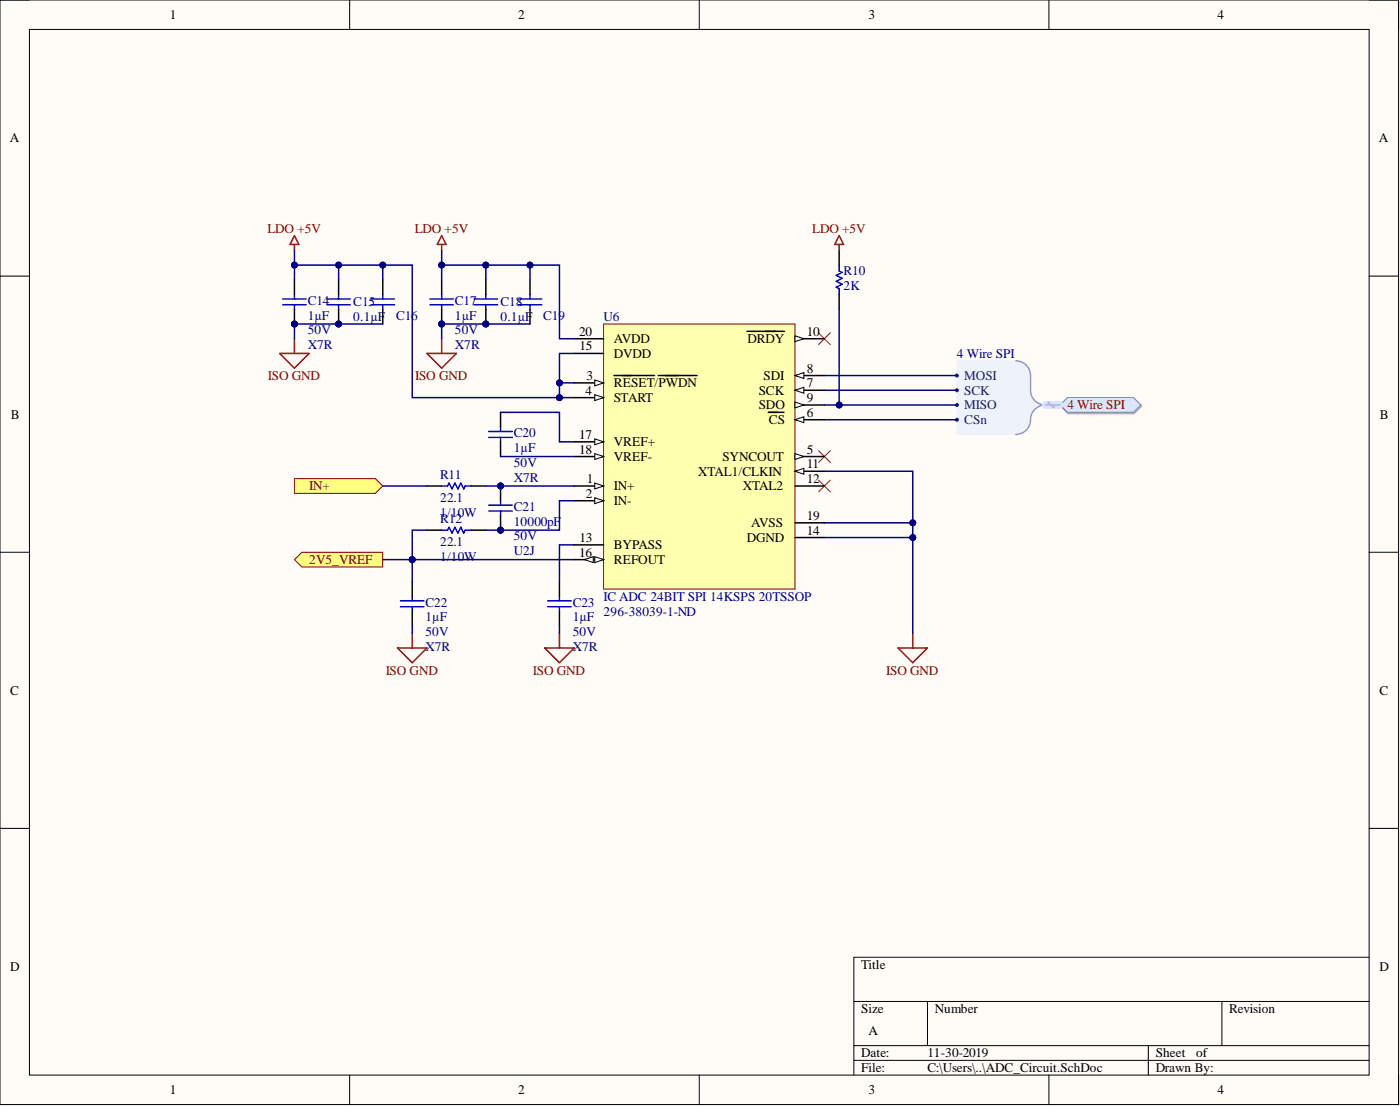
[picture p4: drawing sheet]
<svg xmlns="http://www.w3.org/2000/svg" width="241mm" height="190mm" viewBox="0 0 241 190" stroke-linecap="round" stroke-linejoin="round" font-family="sans-serif">
<defs><g id="words">
<g font-size="2.3">
<text x="29.3" y="3.3">1</text>
<text x="89.3" y="3.3">2</text>
<text x="149.7" y="3.3">3</text>
<text x="209.8" y="3.3">4</text>
<text x="1.7" y="24.5">A</text>
<text x="237.7" y="24.5">A</text>
<text x="99.8" y="57.8">20</text>
<text x="105.8" y="59.1">AVDD</text>
<text x="128.8" y="59.1">DRDY</text>
<text x="139.1" y="57.8">10</text>
<text x="99.9" y="60.4">15</text>
<text x="101.1" y="65.4">3</text>
<text x="105.8" y="61.6">DVDD</text>
<text x="131.6" y="65.4">SDI</text>
<text x="139.1" y="64.2">8</text>
<text x="100.9" y="68">4</text>
<text x="105.8" y="66.7">RESET/PWDN</text>
<text x="105.8" y="69.2">START</text>
<text x="130.8" y="68">SCK</text>
<text x="130.8" y="70.5">SDO</text>
<text x="139.1" y="66.7">7</text>
<text x="139.1" y="69.2">9</text>
<text x="139.1" y="71.8">6</text>
<text x="1.9" y="72.1">B</text>
<text x="99.8" y="75.6">17</text>
<text x="105.8" y="76.9">VREF+</text>
<text x="132.5" y="73.1">CS</text>
<text x="237.8" y="72.1">B</text>
<text x="99.8" y="78.1">18</text>
<text x="101.2" y="83.2">1</text>
<text x="105.8" y="79.4">VREF-</text>
<text x="120.4" y="81.9">XTAL1/CLKIN</text>
<text x="124.5" y="79.4">SYNCOUT</text>
<text x="139.1" y="78.1">5</text>
<text x="139.1" y="80.7">11</text>
<text x="139.1" y="83.2">12</text>
<text x="101" y="85.7">2</text>
<text x="105.8" y="84.5">IN+</text>
<text x="105.8" y="87">IN-</text>
<text x="128.1" y="84.5">XTAL2</text>
<text x="139.1" y="89.5">19</text>
<text x="99.8" y="95.9">16</text>
<text x="99.9" y="93.3">13</text>
<text x="105.8" y="94.6">BYPASS</text>
<text x="128.7" y="93.3">DGND</text>
<text x="129.5" y="90.8">AVSS</text>
<text x="139.1" y="92.1">14</text>
<text x="105.8" y="97.2">REFOUT</text>
<text x="1.8" y="119.6">C</text>
<text x="237.8" y="119.6">C</text>
<text x="1.8" y="167.3">D</text>
<text x="148.4" y="166.9">Title</text>
<text x="237.8" y="167.3">D</text>
<text x="148.4" y="174.5">Size</text>
<text x="149.7" y="178.3">A</text>
<text x="161.1" y="174.5">Number</text>
<text x="211.9" y="174.5">Revision</text>
<text x="148.4" y="182.1">Date:</text>
<text x="148.4" y="184.7">File:</text>
<text x="159.9" y="182.1">11-30-2019</text>
<text x="159.9" y="184.7">C:\Users\..\ADC_Circuit.SchDoc</text>
<text x="199.2" y="182.1">Sheet</text>
<text x="199.2" y="184.7">Drawn By:</text>
<text x="206.1" y="182.1">of</text>
<text x="29.3" y="188.5">1</text>
<text x="89.3" y="188.5">2</text>
<text x="149.7" y="188.5">3</text>
<text x="209.8" y="188.5">4</text>
</g>
<g font-size="2.3" fill="#800000">
<text x="46.1" y="40.1">LDO +5V</text>
<text x="71.5" y="40.1">LDO +5V</text>
<text x="140" y="40.1">LDO +5V</text>
<text x="46.2" y="65.4">ISO GND</text>
<text x="71.6" y="65.4">ISO GND</text>
<text x="184" y="70.5">4 Wire SPI</text>
<text x="53.3" y="84.5">IN+</text>
<text x="53.3" y="97.2">2V5_VREF</text>
<text x="66.5" y="116.2">ISO GND</text>
<text x="91.9" y="116.2">ISO GND</text>
<text x="152.8" y="116.2">ISO GND</text>
</g>
<g font-size="2.3" fill="#000080">
<text x="145.4" y="47.4">R10</text>
<text x="53" y="52.5">C14</text>
<text x="60.9" y="52.8">C15</text>
<text x="78.4" y="52.5">C17</text>
<text x="86.3" y="52.8">C18</text>
<text x="145.4" y="50">2K</text>
<text x="53" y="55">1µF</text>
<text x="53" y="57.6">50V</text>
<text x="60.9" y="55.3">0.1µF</text>
<text x="68.3" y="55">C16</text>
<text x="78.4" y="55">1µF</text>
<text x="78.4" y="57.6">50V</text>
<text x="86.3" y="55.3">0.1µF</text>
<text x="93.6" y="55">C19</text>
<text x="104" y="55.3">U6</text>
<text x="53" y="60.1">X7R</text>
<text x="78.4" y="60.1">X7R</text>
<text x="164.9" y="61.6">4 Wire SPI</text>
<text x="88.6" y="77.9">1µF</text>
<text x="88.6" y="75.3">C20</text>
<text x="75.9" y="82.4">R11</text>
<text x="88.6" y="80.4">50V</text>
<text x="88.6" y="82.9">X7R</text>
<text x="75.9" y="86.5">22.1</text>
<text x="75.9" y="89">1/10W</text>
<text x="88.6" y="88">C21</text>
<text x="75.9" y="94.1">22.1</text>
<text x="75.9" y="90">R12</text>
<text x="88.6" y="90.6">10000pF</text>
<text x="88.6" y="93.1">50V</text>
<text x="88.6" y="95.6">U2J</text>
<text x="75.9" y="96.6">1/10W</text>
<text x="73.3" y="107">1µF</text>
<text x="73.3" y="104.5">C22</text>
<text x="98.7" y="107">1µF</text>
<text x="98.7" y="104.5">C23</text>
<text x="104" y="106">296-38039-1-ND</text>
<text x="104" y="103.5">IC ADC 24BIT SPI 14KSPS 20TSSOP</text>
<text x="73.3" y="109.6">50V</text>
<text x="73.3" y="112.1">X7R</text>
<text x="98.7" y="109.6">50V</text>
<text x="98.7" y="112.1">X7R</text>
</g>
<g font-size="2.3" fill="#003a70">
<text x="166.2" y="65.4">MOSI</text>
<text x="166.2" y="70.5">MISO</text>
<text x="166.2" y="68">SCK</text>
<text x="166.2" y="73.1">CSn</text>
</g>
</g></defs>
<path d="M0 0h241.1v190.2h-241.1z" fill-rule="evenodd" fill="#fffcf8"/>
<path d="M0 0h241.1v190.2h-241.1z" fill="none" stroke="#000" stroke-width=".17"/>
<path d="M5.1 5.1h230.9v180.1h-230.9z" fill-rule="evenodd" fill="#fffcf8"/>
<g fill="none" stroke="#000" stroke-width=".17">
<path d="M0 0h5.1M60.3 0v5.1M120.5 0v5.1M180.8 0v5.1M236 0h5.1v5.1M5.1 5.1h230.9v180.1h-230.9zM0 47.6h5.1M236 47.6h5.1M0 95.1h5.1M236 95.1h5.1M0 142.7h5.1M236 142.7h5.1"/>
<path d="M147.2 172.5h88.8M159.9 172.5v7.6M210.6 172.5v7.6M236 164.9h-88.8v20.3M60.3 185.2v5M120.5 185.2v5M147.2 180.1h88.8M147.2 182.6h88.8M180.8 185.2v5M197.9 180.1v5.1M241.1 185.2v5"/>
</g>
<path d="M164.9 62.1h10.2l1.3 .4 .9 .9 .3 1.3v3.2l.7 1 1.2 .9-1.2 .8-.7 1.1a2.62 2.62 0 0 1-2.5 3.1h-10.2z" fill-rule="evenodd" fill="#edf2fb"/>
<path d="M164.9 62.1h10.2l1.3 .4 .9 .9 .3 1.3v3.2l.7 1 1.2 .9-1.2 .8-.7 1.1a2.62 2.62 0 0 1-2.5 3.1h-10.2z" fill="none" stroke="#edf2fb" stroke-width=".17"/>
<path d="M175.1 62.1a2.54 2.54 0 0 1 2.5 2.6v2.5a2.54 2.54 0 0 0 2.6 2.6 2.54 2.54 0 0 0-2.6 2.5 2.53 2.53 0 0 1-2.5 2.5" fill="none" stroke="#8f9ec9" stroke-width=".25"/>
<circle cx="164.9" cy="64.7" r=".25" fill="#003a70"/>
<circle cx="164.9" cy="64.7" r=".25" fill="none" stroke="#003a70" stroke-width=".17"/>
<circle cx="164.9" cy="69.8" r=".25" fill="#003a70"/>
<circle cx="164.9" cy="69.8" r=".25" fill="none" stroke="#003a70" stroke-width=".17"/>
<circle cx="164.9" cy="67.2" r=".25" fill="#003a70"/>
<circle cx="164.9" cy="67.2" r=".25" fill="none" stroke="#003a70" stroke-width=".17"/>
<circle cx="164.9" cy="72.3" r=".25" fill="#003a70"/>
<circle cx="164.9" cy="72.3" r=".25" fill="none" stroke="#003a70" stroke-width=".17"/>
<circle cx="58.4" cy="55.8" r=".51" fill="#000080"/>
<circle cx="58.4" cy="55.8" r=".51" fill="none" stroke="#000080" stroke-width=".17"/>
<path d="M56.3 52.5h4.1M56.3 51.5h4.1M58.4 50.7v.8M58.4 52.5v.8" fill="none" stroke="#00f" stroke-width=".25"/>
<path d="M58.4 48.2v2.5M58.4 53.3v2.5" fill="none" stroke="#000" stroke-width=".25"/>
<circle cx="58.4" cy="55.8" r=".51" fill="#000080"/>
<circle cx="58.4" cy="55.8" r=".51" fill="none" stroke="#000080" stroke-width=".17"/>
<path d="M182.8 70l1.3-1.3h11.4l1.3 1.3-1.3 1.3h-11.4z" fill-rule="evenodd" fill="#bac0ca"/>
<path d="M182.8 70l1.3-1.3h11.4l1.3 1.3-1.3 1.3h-11.4z" fill="none" stroke="#a6acb6" stroke-width=".17"/>
<path d="M182.7 69.8l1.3-1.3h11.4l1.3 1.3-1.3 1.2h-11.4z" fill-rule="evenodd" fill="#d5e4ff"/>
<path d="M182.7 69.8l1.3-1.3h11.4l1.3 1.3-1.3 1.2h-11.4z" fill="none" stroke="#71809b" stroke-width=".17"/>
<path d="M50.7 40.6l.8 1.5h-1.5zM50.7 42.1v1M50.7 58.3v2.6M48.2 60.9h5.1l-2.6 2.5zM68.5 111.6h5.1l-2.6 2.5zM71 109.1v2.5M93.9 111.6h5.1l-2.6 2.5zM96.4 109.1v2.5M154.8 111.6h5.1l-2.6 2.5zM157.3 109.1v2.5" fill="none" stroke="#800000" stroke-width=".25"/>
<path d="M141.1 57.3l2 2.1M143.1 57.3l-2 2.1M141.1 77.6l2 2M143.1 77.6l-2 2M141.1 82.7l2 2M143.1 82.7l-2 2" fill="none" stroke="#f00" stroke-width=".17"/>
<path d="M84.2 75.3h4.1M84.2 74.3h4.1M86.3 73.6v.7M86.3 75.3v.8M69 104.5h4.1M69 103.5h4.1M71 102.7v.8M71 104.5v.8M94.4 104.5h4.1M94.4 103.5h4.1M96.4 102.7v.8M96.4 104.5v.8" fill="none" stroke="#00f" stroke-width=".25"/>
<path d="M86.3 71v2.6M86.3 76.1v2.5M71 100.2v2.5M71 105.3v2.5M96.4 100.2v2.5M96.4 105.3v2.5" fill="none" stroke="#000" stroke-width=".25"/>
<circle cx="50.7" cy="55.8" r=".51" fill="#000080"/>
<circle cx="50.7" cy="55.8" r=".51" fill="none" stroke="#000080" stroke-width=".17"/>
<path d="M48.7 52.5h4.1M48.7 51.5h4.1M50.7 50.7v.8M50.7 52.5v.8" fill="none" stroke="#00f" stroke-width=".25"/>
<path d="M50.7 48.2v2.5M50.7 53.3v2.5" fill="none" stroke="#000" stroke-width=".25"/>
<circle cx="50.7" cy="55.8" r=".51" fill="#000080"/>
<circle cx="50.7" cy="55.8" r=".51" fill="none" stroke="#000080" stroke-width=".17"/>
<circle cx="83.7" cy="55.8" r=".51" fill="#000080"/>
<circle cx="83.7" cy="55.8" r=".51" fill="none" stroke="#000080" stroke-width=".17"/>
<path d="M81.7 52.5h4.1M81.7 51.5h4.1M83.7 50.7v.8M83.7 52.5v.8" fill="none" stroke="#00f" stroke-width=".25"/>
<path d="M83.7 48.2v2.5M83.7 53.3v2.5" fill="none" stroke="#000" stroke-width=".25"/>
<circle cx="83.7" cy="55.8" r=".51" fill="#000080"/>
<circle cx="83.7" cy="55.8" r=".51" fill="none" stroke="#000080" stroke-width=".17"/>
<path d="M76.1 40.6l.8 1.5h-1.5zM76.1 42.1v1M76.1 58.3v2.6M73.6 60.9h5.1l-2.6 2.5z" fill="none" stroke="#800000" stroke-width=".25"/>
<circle cx="76.1" cy="55.8" r=".51" fill="#000080"/>
<circle cx="76.1" cy="55.8" r=".51" fill="none" stroke="#000080" stroke-width=".17"/>
<path d="M74.1 52.5h4.1M74.1 51.5h4.1M76.1 50.7v.8M76.1 52.5v.8" fill="none" stroke="#00f" stroke-width=".25"/>
<path d="M76.1 48.2v2.5M76.1 53.3v2.5" fill="none" stroke="#000" stroke-width=".25"/>
<circle cx="76.1" cy="55.8" r=".51" fill="#000080"/>
<circle cx="76.1" cy="55.8" r=".51" fill="none" stroke="#000080" stroke-width=".17"/>
<path d="M50.7 96.4l1.3-1.3h14v2.6h-14z" fill-rule="evenodd" fill="#ffff80"/>
<path d="M50.7 96.4l1.3-1.3h14v2.6h-14z" fill="none" stroke="#800000" stroke-width=".17"/>
<path d="M50.7 82.4h14l1.3 1.3-1.3 1.3h-14z" fill-rule="evenodd" fill="#ffff80"/>
<path d="M50.7 82.4h14l1.3 1.3-1.3 1.3h-14z" fill="none" stroke="#800000" stroke-width=".17"/>
<circle cx="86.3" cy="83.7" r=".51" fill="#000080"/>
<circle cx="86.3" cy="83.7" r=".51" fill="none" stroke="#000080" stroke-width=".17"/>
<circle cx="86.3" cy="91.3" r=".51" fill="#000080"/>
<circle cx="86.3" cy="91.3" r=".51" fill="none" stroke="#000080" stroke-width=".17"/>
<path d="M84.2 88h4.1M84.2 87h4.1M86.3 86.2v.8M86.3 88v.8" fill="none" stroke="#00f" stroke-width=".25"/>
<path d="M86.3 83.7v2.5" fill="none" stroke="#000" stroke-width=".25"/>
<circle cx="86.3" cy="83.7" r=".51" fill="#000080"/>
<circle cx="86.3" cy="83.7" r=".51" fill="none" stroke="#000080" stroke-width=".17"/>
<path d="M86.3 88.8v2.5" fill="none" stroke="#000" stroke-width=".25"/>
<circle cx="86.3" cy="91.3" r=".51" fill="#000080"/>
<circle cx="86.3" cy="91.3" r=".51" fill="none" stroke="#000080" stroke-width=".17"/>
<path d="M63.9 52.5h4.1M63.9 51.5h4.1M66 50.7v.8M66 52.5v.8M76.1 83.7h1l.3-.5 .5 1 .5-1 .5 1 .5-1 .5 1 .3-.5h1M76.1 91.3h1l.3-.5 .5 1 .5-1 .5 1 .5-1 .5 1 .3-.5h1" fill="none" stroke="#00f" stroke-width=".25"/>
<path d="M66 48.2v2.5M66 53.3v2.5M73.6 83.7h2.5M73.6 91.3h2.5M81.2 83.7h2.5M81.2 91.3h2.5" fill="none" stroke="#000" stroke-width=".25"/>
<path d="M142.1 64.7h22.8M142.1 67.2h22.8M142.1 72.3h22.8M157.3 92.6v16.5" fill="none" stroke="#000080" stroke-width=".25"/>
<circle cx="157.3" cy="92.6" r=".51" fill="#000080"/>
<circle cx="157.3" cy="92.6" r=".51" fill="none" stroke="#000080" stroke-width=".17"/>
<path d="M142.1 90h15.2" fill="none" stroke="#000080" stroke-width=".25"/>
<circle cx="157.3" cy="90" r=".51" fill="#000080"/>
<circle cx="157.3" cy="90" r=".51" fill="none" stroke="#000080" stroke-width=".17"/>
<path d="M76.1 45.7h7.6v2.5" fill="none" stroke="#000080" stroke-width=".25"/>
<circle cx="76.1" cy="45.7" r=".51" fill="#000080"/>
<circle cx="76.1" cy="45.7" r=".51" fill="none" stroke="#000080" stroke-width=".17"/>
<circle cx="83.7" cy="45.7" r=".51" fill="#000080"/>
<circle cx="83.7" cy="45.7" r=".51" fill="none" stroke="#000080" stroke-width=".17"/>
<path d="M76.1 43.1v5.1" fill="none" stroke="#000080" stroke-width=".25"/>
<circle cx="76.1" cy="45.7" r=".51" fill="#000080"/>
<circle cx="76.1" cy="45.7" r=".51" fill="none" stroke="#000080" stroke-width=".17"/>
<path d="M96.4 66h2.6M99 93.9h-2.6v6.3M71 107.8v1.3M96.4 107.8v1.3" fill="none" stroke="#000080" stroke-width=".25"/>
<circle cx="96.4" cy="66" r=".51" fill="#000080"/>
<circle cx="96.4" cy="66" r=".51" fill="none" stroke="#000080" stroke-width=".17"/>
<path d="M96.4 68.5h2.6" fill="none" stroke="#000080" stroke-width=".25"/>
<circle cx="96.4" cy="68.5" r=".51" fill="#000080"/>
<circle cx="96.4" cy="68.5" r=".51" fill="none" stroke="#000080" stroke-width=".17"/>
<path d="M50.7 45.7v2.5" fill="none" stroke="#000080" stroke-width=".25"/>
<circle cx="50.7" cy="45.7" r=".51" fill="#000080"/>
<circle cx="50.7" cy="45.7" r=".51" fill="none" stroke="#000080" stroke-width=".17"/>
<path d="M58.4 45.7v2.5" fill="none" stroke="#000080" stroke-width=".25"/>
<circle cx="58.4" cy="45.7" r=".51" fill="#000080"/>
<circle cx="58.4" cy="45.7" r=".51" fill="none" stroke="#000080" stroke-width=".17"/>
<path d="M86.3 71h10.1v5.1h2.6M86.3 78.6h12.7M66 96.4h33" fill="none" stroke="#000080" stroke-width=".25"/>
<circle cx="71" cy="96.4" r=".51" fill="#000080"/>
<circle cx="71" cy="96.4" r=".51" fill="none" stroke="#000080" stroke-width=".17"/>
<path d="M83.7 83.7h15.3" fill="none" stroke="#000080" stroke-width=".25"/>
<circle cx="86.3" cy="83.7" r=".51" fill="#000080"/>
<circle cx="86.3" cy="83.7" r=".51" fill="none" stroke="#000080" stroke-width=".17"/>
<path d="M99 86.2h-2.6v5.1h-12.7" fill="none" stroke="#000080" stroke-width=".25"/>
<circle cx="86.3" cy="91.3" r=".51" fill="#000080"/>
<circle cx="86.3" cy="91.3" r=".51" fill="none" stroke="#000080" stroke-width=".17"/>
<path d="M73.6 91.3h-2.6v5.1" fill="none" stroke="#000080" stroke-width=".25"/>
<circle cx="71" cy="96.4" r=".51" fill="#000080"/>
<circle cx="71" cy="96.4" r=".51" fill="none" stroke="#000080" stroke-width=".17"/>
<path d="M71 96.4v3.8" fill="none" stroke="#000080" stroke-width=".25"/>
<circle cx="71" cy="96.4" r=".51" fill="#000080"/>
<circle cx="71" cy="96.4" r=".51" fill="none" stroke="#000080" stroke-width=".17"/>
<path d="M66 45.7v2.5M66 83.7h7.6" fill="none" stroke="#000080" stroke-width=".25"/>
<circle cx="66" cy="45.7" r=".51" fill="#000080"/>
<circle cx="66" cy="45.7" r=".51" fill="none" stroke="#000080" stroke-width=".17"/>
<path d="M66 55.8h-15.3v2.5" fill="none" stroke="#000080" stroke-width=".25"/>
<circle cx="58.4" cy="55.8" r=".51" fill="#000080"/>
<circle cx="58.4" cy="55.8" r=".51" fill="none" stroke="#000080" stroke-width=".17"/>
<circle cx="50.7" cy="55.8" r=".51" fill="#000080"/>
<circle cx="50.7" cy="55.8" r=".51" fill="none" stroke="#000080" stroke-width=".17"/>
<path d="M180.2 69.8h2.5" fill="none" stroke="#cbdaff" stroke-width="1.3"/>
<path d="M180.7 69.3l1 .9" fill="none" stroke="#adbce7" stroke-width=".38"/>
<path d="M180.2 69.8h2.5" fill="none" stroke="#adbce7" stroke-width=".25"/>
<path d="M89.3 52.5h4.1M89.3 51.5h4.1M91.3 50.7v.8M91.3 52.5v.8" fill="none" stroke="#00f" stroke-width=".25"/>
<path d="M91.3 48.2v2.5M91.3 53.3v2.5" fill="none" stroke="#000" stroke-width=".25"/>
<path d="M91.3 55.8h-15.2v2.5" fill="none" stroke="#000080" stroke-width=".25"/>
<circle cx="83.7" cy="55.8" r=".51" fill="#000080"/>
<circle cx="83.7" cy="55.8" r=".51" fill="none" stroke="#000080" stroke-width=".17"/>
<circle cx="76.1" cy="55.8" r=".51" fill="#000080"/>
<circle cx="76.1" cy="55.8" r=".51" fill="none" stroke="#000080" stroke-width=".17"/>
<path d="M91.3 45.7v2.5" fill="none" stroke="#000080" stroke-width=".25"/>
<circle cx="91.3" cy="45.7" r=".51" fill="#000080"/>
<circle cx="91.3" cy="45.7" r=".51" fill="none" stroke="#000080" stroke-width=".17"/>
<path d="M144.6 45.7v1l.5 .2-1 .5 1 .5-1 .5 1 .6-1 .5 .5 .2v1" fill="none" stroke="#00f" stroke-width=".25"/>
<path d="M144.6 43.1v2.6M144.6 50.7v2.6" fill="none" stroke="#000" stroke-width=".25"/>
<path d="M144.6 40.6l.8 1.5h-1.5zM144.6 42.1v1" fill="none" stroke="#800000" stroke-width=".25"/>
<path d="M144.6 69.8h20.3" fill="none" stroke="#000080" stroke-width=".25"/>
<circle cx="144.6" cy="69.8" r=".51" fill="#000080"/>
<circle cx="144.6" cy="69.8" r=".51" fill="none" stroke="#000080" stroke-width=".17"/>
<path d="M144.6 53.3v16.5h-2.5" fill="none" stroke="#000080" stroke-width=".25"/>
<circle cx="144.6" cy="69.8" r=".51" fill="#000080"/>
<circle cx="144.6" cy="69.8" r=".51" fill="none" stroke="#000080" stroke-width=".17"/>
<path d="M104 55.8h33v45.7h-33z" fill-rule="evenodd" fill="#ffffb0"/>
<path d="M104 55.8h33v45.7h-33z" fill="none" stroke="#800000" stroke-width=".17"/>
<path d="M99 58.3h5M99 60.9h5M99 76.1h5M99 93.9h5" fill="none" stroke="#000" stroke-width=".25"/>
<path d="M102.5 75.6l1.5 .5-1.5 .5z" fill="#f8fcff"/>
<path d="M102.5 75.6l1.5 .5-1.5 .5z" fill="none" stroke="#000" stroke-width=".17"/>
<path d="M99 78.6h5" fill="none" stroke="#000" stroke-width=".25"/>
<path d="M102.5 78.1l1.5 .5-1.5 .5z" fill="#f8fcff"/>
<path d="M102.5 78.1l1.5 .5-1.5 .5z" fill="none" stroke="#000" stroke-width=".17"/>
<path d="M99 83.7h5" fill="none" stroke="#000" stroke-width=".25"/>
<path d="M102.5 83.2l1.5 .5-1.5 .5z" fill="#f8fcff"/>
<path d="M102.5 83.2l1.5 .5-1.5 .5z" fill="none" stroke="#000" stroke-width=".17"/>
<path d="M99 86.2h5" fill="none" stroke="#000" stroke-width=".25"/>
<path d="M102.5 85.7l1.5 .5-1.5 .6z" fill="#f8fcff"/>
<path d="M102.5 85.7l1.5 .5-1.5 .6z" fill="none" stroke="#000" stroke-width=".17"/>
<path d="M99 96.4h5" fill="none" stroke="#000" stroke-width=".25"/>
<path d="M102.5 95.9l1.5 .5-1.5 .5z" fill="#f8fcff"/>
<path d="M102.5 95.9l1.5 .5-1.5 .5z" fill="none" stroke="#000" stroke-width=".17"/>
<path d="M100.7 96.4l1.6-.5v1z" fill="#f8fcff"/>
<path d="M100.7 96.4l1.6-.5v1z" fill="none" stroke="#000" stroke-width=".17"/>
<path d="M99 66h5" fill="none" stroke="#000" stroke-width=".25"/>
<path d="M102.5 65.4l1.5 .6-1.5 .5z" fill="#f8fcff"/>
<path d="M102.5 65.4l1.5 .6-1.5 .5z" fill="none" stroke="#000" stroke-width=".17"/>
<path d="M99 68.5h5M105.8 64.7h7M113.4 64.7h6.8" fill="none" stroke="#000" stroke-width=".25"/>
<path d="M102.5 68l1.5 .5-1.5 .5z" fill="#f8fcff"/>
<path d="M102.5 68l1.5 .5-1.5 .5z" fill="none" stroke="#000" stroke-width=".17"/>
<path d="M137 58.3h5.1" fill="none" stroke="#000" stroke-width=".25"/>
<path d="M137 57.8l1.5 .5-1.5 .5z" fill="#f8fcff"/>
<path d="M137 57.8l1.5 .5-1.5 .5z" fill="none" stroke="#000" stroke-width=".17"/>
<path d="M128.8 57.1h6.4M137 67.2h5.1" fill="none" stroke="#000" stroke-width=".25"/>
<path d="M137 67.2l1.5-.5v1z" fill="#f8fcff"/>
<path d="M137 67.2l1.5-.5v1z" fill="none" stroke="#000" stroke-width=".17"/>
<path d="M137 64.7h5.1" fill="none" stroke="#000" stroke-width=".25"/>
<path d="M137 64.7l1.5-.5v1z" fill="#f8fcff"/>
<path d="M137 64.7l1.5-.5v1z" fill="none" stroke="#000" stroke-width=".17"/>
<path d="M137 69.8h5.1" fill="none" stroke="#000" stroke-width=".25"/>
<path d="M137 69.2l1.5 .6-1.5 .5z" fill="#f8fcff"/>
<path d="M137 69.2l1.5 .6-1.5 .5z" fill="none" stroke="#000" stroke-width=".17"/>
<path d="M137 72.3h5.1" fill="none" stroke="#000" stroke-width=".25"/>
<path d="M137 72.3l1.5-.5v1z" fill="#f8fcff"/>
<path d="M137 72.3l1.5-.5v1z" fill="none" stroke="#000" stroke-width=".17"/>
<path d="M132.4 71h2.7M137 78.6h5.1M137 92.6h5.1M137 90h5.1" fill="none" stroke="#000" stroke-width=".25"/>
<path d="M137 78.1l1.5 .5-1.5 .5z" fill="#f8fcff"/>
<path d="M137 78.1l1.5 .5-1.5 .5z" fill="none" stroke="#000" stroke-width=".17"/>
<path d="M137 81.2h5.1" fill="none" stroke="#000" stroke-width=".25"/>
<path d="M137 81.2l1.5-.5v1z" fill="#f8fcff"/>
<path d="M137 81.2l1.5-.5v1z" fill="none" stroke="#000" stroke-width=".17"/>
<path d="M137 83.7h5.1" fill="none" stroke="#000" stroke-width=".25"/>
<path d="M50.7 43.1v2.6h20.3v22.8h25.4v-7.6h2.6" fill="none" stroke="#000080" stroke-width=".25"/>
<circle cx="50.7" cy="45.7" r=".51" fill="#000080"/>
<circle cx="50.7" cy="45.7" r=".51" fill="none" stroke="#000080" stroke-width=".17"/>
<circle cx="58.4" cy="45.7" r=".51" fill="#000080"/>
<circle cx="58.4" cy="45.7" r=".51" fill="none" stroke="#000080" stroke-width=".17"/>
<circle cx="66" cy="45.7" r=".51" fill="#000080"/>
<circle cx="66" cy="45.7" r=".51" fill="none" stroke="#000080" stroke-width=".17"/>
<circle cx="96.4" cy="68.5" r=".51" fill="#000080"/>
<circle cx="96.4" cy="68.5" r=".51" fill="none" stroke="#000080" stroke-width=".17"/>
<circle cx="96.4" cy="66" r=".51" fill="#000080"/>
<circle cx="96.4" cy="66" r=".51" fill="none" stroke="#000080" stroke-width=".17"/>
<path d="M83.7 45.7h12.7v12.6h2.6" fill="none" stroke="#000080" stroke-width=".25"/>
<circle cx="91.3" cy="45.7" r=".51" fill="#000080"/>
<circle cx="91.3" cy="45.7" r=".51" fill="none" stroke="#000080" stroke-width=".17"/>
<circle cx="83.7" cy="45.7" r=".51" fill="#000080"/>
<circle cx="83.7" cy="45.7" r=".51" fill="none" stroke="#000080" stroke-width=".17"/>
<path d="M142.1 81.2h15.2v11.4h-15.2" fill="none" stroke="#000080" stroke-width=".25"/>
<circle cx="157.3" cy="90" r=".51" fill="#000080"/>
<circle cx="157.3" cy="90" r=".51" fill="none" stroke="#000080" stroke-width=".17"/>
<circle cx="157.3" cy="92.6" r=".51" fill="#000080"/>
<circle cx="157.3" cy="92.6" r=".51" fill="none" stroke="#000080" stroke-width=".17"/>
<use href="#words"/>
</svg>
